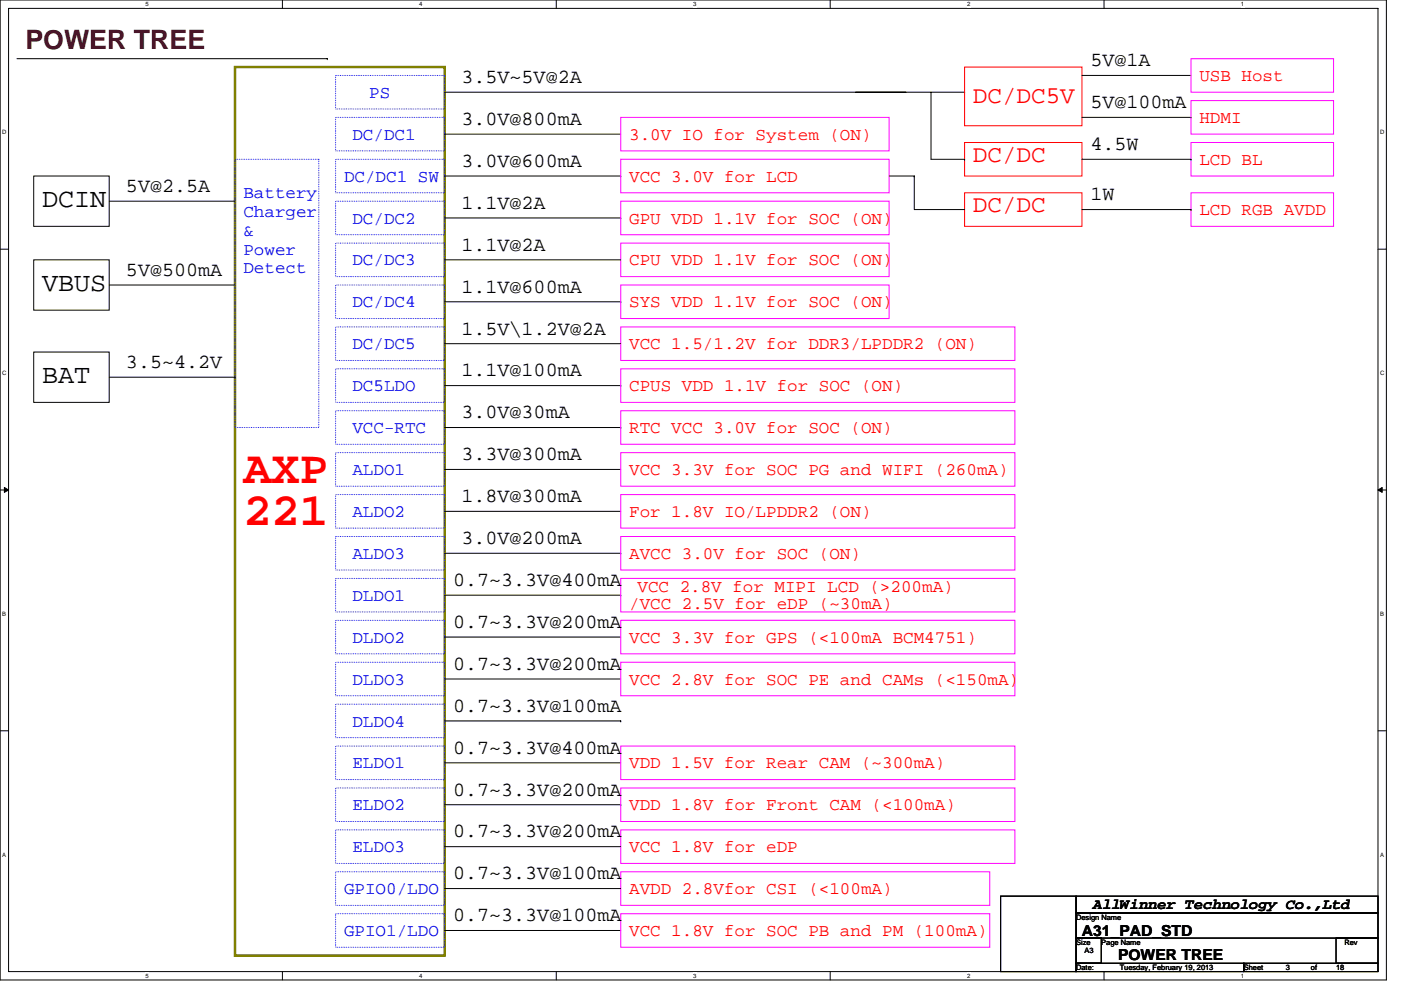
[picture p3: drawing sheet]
<svg xmlns="http://www.w3.org/2000/svg" width="297mm" height="210mm" viewBox="0 0 297 210" stroke-linecap="round" stroke-linejoin="round" font-family="sans-serif">
<defs><g id="words">
<g font-size="9.9" fill="#f00">
<text x="51.6" y="102.5">AXP</text>
<text x="51.6" y="111.4">221</text>
</g>
<text font-size="5.7" fill="#400000" x="5.4" y="10.5">POWER TREE</text>
<g font-size="5.7">
<text x="8.9" y="43.8">DCIN</text>
<text x="8.9" y="61.6">VBUS</text>
<text x="8.9" y="81.2">BAT</text>
</g>
<g font-size="5.1" fill="#f00">
<text x="206.3" y="21.9">DC/DC5V</text>
<text x="206.3" y="34.3">DC/DC</text>
<text x="206.3" y="45">DC/DC</text>
</g>
<g font-size="4.3">
<text x="97.8" y="17.6">3.5V~5V@2A</text>
<text x="231.2" y="14.1">5V@1A</text>
<text x="231.2" y="22.9">5V@100mA</text>
<text x="97.8" y="26.5">3.0V@800mA</text>
<text x="97.8" y="35.4">3.0V@600mA</text>
<text x="231.2" y="31.8">4.5W</text>
<text x="26.7" y="40.7">5V@2.5A</text>
<text x="97.8" y="44.3">1.1V@2A</text>
<text x="231.2" y="42.5">1W</text>
<text x="97.8" y="53.2">1.1V@2A</text>
<text x="26.7" y="58.5">5V@500mA</text>
<text x="97.8" y="62.1">1.1V@600mA</text>
<text x="97.8" y="71">1.5V\1.2V@2A</text>
<text x="26.7" y="78.1">3.5~4.2V</text>
<text x="97.8" y="79.8">1.1V@100mA</text>
<text x="97.8" y="88.7">3.0V@30mA</text>
<text x="97.8" y="97.6">3.3V@300mA</text>
<text x="97.8" y="106.5">1.8V@300mA</text>
<text x="97.8" y="115.4">3.0V@200mA</text>
<text x="96.1" y="124.3">0.7~3.3V@400mA</text>
<text x="96.1" y="133.2">0.7~3.3V@200mA</text>
<text x="96.1" y="142.1">0.7~3.3V@200mA</text>
<text x="96.1" y="151">0.7~3.3V@100mA</text>
<text x="96.1" y="159.9">0.7~3.3V@400mA</text>
<text x="96.1" y="168.7">0.7~3.3V@200mA</text>
<text x="96.1" y="177.6">0.7~3.3V@200mA</text>
<text x="96.1" y="186.5">0.7~3.3V@100mA</text>
<text x="96.1" y="195.4">0.7~3.3V@100mA</text>
</g>
<g font-size="3.7" fill="#f00">
<text x="254.3" y="17.2">USB Host</text>
<text x="133.4" y="29.6">3.0V IO for System (ON)</text>
<text x="254.3" y="26.1">HDMI</text>
<text x="254.3" y="35">LCD BL</text>
<text x="133.4" y="38.5">VCC 3.0V for LCD</text>
<text x="133.4" y="47.4">GPU VDD 1.1V for SOC (ON)</text>
<text x="254.3" y="45.6">LCD RGB AVDD</text>
<text x="133.4" y="56.3">CPU VDD 1.1V for SOC (ON)</text>
<text x="133.4" y="65.2">SYS VDD 1.1V for SOC (ON)</text>
<text x="133.4" y="74.1">VCC 1.5/1.2V for DDR3/LPDDR2 (ON)</text>
<text x="133.4" y="83">CPUS VDD 1.1V for SOC (ON)</text>
<text x="133.4" y="91.9">RTC VCC 3.0V for SOC (ON)</text>
<text x="133.4" y="100.8">VCC 3.3V for SOC PG and WIFI (260mA)</text>
<text x="133.4" y="109.6">For 1.8V IO/LPDDR2 (ON)</text>
<text x="133.4" y="118.5">AVCC 3.0V for SOC (ON)</text>
<text x="135.2" y="125.6">VCC 2.8V for MIPI LCD (&gt;200mA)</text>
<text x="133.4" y="129.2">/VCC 2.5V for eDP (~30mA)</text>
<text x="133.4" y="136.3">VCC 3.3V for GPS (&lt;100mA BCM4751)</text>
<text x="133.4" y="145.2">VCC 2.8V for SOC PE and CAMs (&lt;150mA)</text>
<text x="133.4" y="163">VDD 1.5V for Rear CAM (~300mA)</text>
<text x="133.4" y="171.9">VDD 1.8V for Front CAM (&lt;100mA)</text>
<text x="133.4" y="180.8">VCC 1.8V for eDP</text>
<text x="133.4" y="189.7">AVDD 2.8Vfor CSI (&lt;100mA)</text>
<text x="133.4" y="198.5">VCC 1.8V for SOC PB and PM (100mA)</text>
</g>
<g font-size="3.7" fill="#00f">
<text x="78.3" y="20.7">PS</text>
<text x="74.7" y="29.6">DC/DC1</text>
<text x="72.9" y="38.5">DC/DC1 SW</text>
<text x="51.6" y="42.1">Battery</text>
<text x="51.6" y="46.1">Charger</text>
<text x="74.7" y="47.4">DC/DC2</text>
<text x="51.6" y="50">&amp;</text>
<text x="51.6" y="54">Power</text>
<text x="51.6" y="58">Detect</text>
<text x="74.7" y="56.3">DC/DC3</text>
<text x="74.7" y="65.2">DC/DC4</text>
<text x="74.7" y="74.1">DC/DC5</text>
<text x="74.7" y="83">DC5LDO</text>
<text x="74.7" y="91.9">VCC-RTC</text>
<text x="74.7" y="100.8">ALDO1</text>
<text x="74.7" y="109.6">ALDO2</text>
<text x="74.7" y="118.5">ALDO3</text>
<text x="74.7" y="127.4">DLDO1</text>
<text x="74.7" y="136.3">DLDO2</text>
<text x="74.7" y="145.2">DLDO3</text>
<text x="74.7" y="154.1">DLDO4</text>
<text x="74.7" y="163">ELDO1</text>
<text x="74.7" y="171.9">ELDO2</text>
<text x="74.7" y="180.8">ELDO3</text>
<text x="72.9" y="189.7">GPIO0/LDO</text>
<text x="72.9" y="198.5">GPIO1/LDO</text>
</g>
<g font-size="3.2">
<text x="231.7" y="192.8">AllWinner Technology Co.,Ltd</text>
<text x="229.4" y="198.5">A31_PAD_STD</text>
<text x="237" y="203.7">POWER TREE</text>
</g>
<g font-size="1.6">
<text x="228.2" y="195.1">Design Name</text>
<text x="228.2" y="200.4">Size</text>
<text x="229.9" y="202.2">A3</text>
<text x="233.5" y="200.4">Page Name</text>
<text x="285" y="200.4">Rev</text>
<text x="228.2" y="205.7">Date:</text>
<text x="237.4" y="205.7">Tuesday, February 19, 2013</text>
<text x="263.7" y="205.7">Sheet</text>
<text x="272.6" y="205.7">3</text>
<text x="277.9" y="205.7">of</text>
<text x="283.3" y="205.7">18</text>
</g>
<g font-size="1.3">
<text x="30.8" y="1.3">5</text>
<text x="88.9" y="1.3">4</text>
<text x="147" y="1.3">3</text>
<text x="205" y="1.3">2</text>
<text x="263.1" y="1.3">1</text>
<text x=".5" y="28.4">D</text>
<text x="292.6" y="28.4">D</text>
<text x=".5" y="79.5">C</text>
<text x="292.6" y="79.5">C</text>
<text x=".5" y="130.6">B</text>
<text x="292.6" y="130.6">B</text>
<text x=".5" y="181.7">A</text>
<text x="292.6" y="181.7">A</text>
<text x="30.8" y="207.4">5</text>
<text x="88.9" y="207.4">4</text>
<text x="147" y="207.4">3</text>
<text x="205" y="207.4">2</text>
<text x="263.1" y="207.4">1</text>
</g>
</g></defs>
<path d="M0 0h293.9v207.9h-293.9zM1.8 1.8h290.4v204.3h-290.4z" fill="none" stroke="#000" stroke-width=".21"/>
<g fill="#fff">
<path d="M30.8 .2h.7v1.4h-.7z"/>
<path d="M30.8 206.3h.7v1.4h-.7z"/>
</g>
<path d="M59.9 0v1.8M59.9 206.1v1.8" fill="none" stroke="#000" stroke-width=".21"/>
<g fill="#fff">
<path d="M88.9 .2h.7v1.4h-.7z"/>
<path d="M88.9 206.3h.7v1.4h-.7z"/>
</g>
<path d="M117.9 0v1.8M117.9 206.1v1.8" fill="none" stroke="#000" stroke-width=".21"/>
<g fill="#fff">
<path d="M147 .2h.7v1.4h-.7z"/>
<path d="M147 206.3h.7v1.4h-.7z"/>
</g>
<path d="M176 0v1.8M176 206.1v1.8" fill="none" stroke="#000" stroke-width=".21"/>
<g fill="#fff">
<path d="M205 .2h.7v1.4h-.7z"/>
<path d="M205 206.3h.7v1.4h-.7z"/>
</g>
<path d="M234.1 0v1.8M234.1 206.1v1.8" fill="none" stroke="#000" stroke-width=".21"/>
<g fill="#fff">
<path d="M263.1 .2h.7v1.4h-.7z"/>
<path d="M263.1 206.3h.7v1.4h-.7z"/>
<path d="M.5 27.3h.9v1.4h-.9z"/>
<path d="M292.6 27.3h.9v1.4h-.9z"/>
<path d="M.5 78.4h.9v1.4h-.9z"/>
<path d="M292.6 78.4h.9v1.4h-.9z"/>
</g>
<path d="M0 52.9h1.8M292.2 52.9h1.7" fill="none" stroke="#000" stroke-width=".21"/>
<g fill="#fff">
<path d="M.5 129.5h.8v1.4h-.8z"/>
<path d="M292.6 129.5h.9v1.4h-.9z"/>
</g>
<path d="M0 103.9h1.8M292.2 103.9h1.7" fill="none" stroke="#000" stroke-width=".21"/>
<path d="M.9 103.4l.9 .5-.9 .5zM292.2 103.9l.8-.5v1z" fill="#000" stroke="#000" stroke-width=".21"/>
<g fill="#fff">
<path d="M.5 180.5h.8v1.4h-.8z"/>
<path d="M292.6 180.5h.9v1.4h-.9z"/>
</g>
<g fill="none" stroke="#000" stroke-width=".21">
<path d="M3.6 12.4h65.8M69.4 12.4h.1M94.3 19.6h97.8M181.4 19.6h23.1M197.4 19.6v14.2h7.1M204.5 19.6h.1M229.4 16h23.1M7.2 37.3h16v10.7h-16zM94.3 28.4h37.3M94.3 37.3h37.3M131.6 37.3h.1M188.5 37.3h5.3"/>
<path d="M193.8 37.3h.1M193.8 37.3v7.1h10.7M204.5 33.8h.1M229.4 24.9h23.1M229.4 33.8h23.1M252.5 24.9h.1M252.5 33.8h.1M7.2 55.1h16v10.7h-16zM23.2 42.7h26.6M94.3 55.1h37.3M94.3 46.2h37.3M131.6 46.2h.1"/>
<path d="M229.4 44.4h23.1M252.5 44.4h.1M7.2 74.7h16v10.6h-16zM23.2 60.5h26.6M94.3 72.9h37.3M94.3 64h37.3M131.6 64h.1M23.2 80h26.6M49.8 80h.1M94.3 99.6h37.3M94.3 81.8h37.3M94.3 90.7h37.3"/>
<path d="M131.6 81.8h.1M131.6 90.7h.1M94.3 108.5h37.3M94.3 117.3h37.3M131.6 117.3h.1M94.3 135.1h37.3M94.3 126.2h37.3M131.6 126.2h.1M0 155h1.8M94.3 144h37.3M94.3 152.9h37.3M131.6 152.9h.1"/>
<path d="M292.2 155h1.7M94.3 161.8h37.3M94.3 179.6h37.3M94.3 170.7h37.3M131.6 170.7h.1M94.3 188.5h37.3M94.3 197.4h37.3M212.2 190.1h16v16h-16zM228.2 190.1h64v3.5h-64zM228.2 193.6h64v5.4h-64zM228.2 199h5.3v5.3h-5.3zM283.3 199h8.9v5.3h-8.9z"/>
<path d="M228.2 204.3h35.5v1.8h-35.5zM263.7 204.3h28.5v1.8h-28.5z"/>
</g>
<path d="M49.8 14.2h44.5v188.5h-44.5z" fill="none" stroke="#808000" stroke-width=".53"/>
<g fill="none" stroke="#00f" stroke-width=".21" stroke-dasharray="0 .3">
<path d="M71.2 16h23.1v7.1h-23.1zM49.8 33.8h17.8v56.9h-17.8zM71.2 24.9h23.1v7.1h-23.1zM71.2 33.8h23.1v7.1h-23.1zM71.2 42.7h23.1v7.1h-23.1zM71.2 51.6h23.1v7.1h-23.1zM71.2 60.5h23.1v7.1h-23.1zM71.2 69.3h23.1v7.2h-23.1zM71.2 78.2h23.1v7.1h-23.1zM71.2 87.1h23.1v7.1h-23.1zM71.2 96h23.1v7.1h-23.1zM71.2 104.9h23.1v7.1h-23.1z"/>
<path d="M71.2 113.8h23.1v7.1h-23.1zM71.2 122.7h23.1v7.1h-23.1zM71.2 131.6h23.1v7.1h-23.1zM71.2 140.5h23.1v7.1h-23.1zM71.2 149.4h23.1v7.1h-23.1zM71.2 158.2h23.1v7.2h-23.1zM71.2 167.1h23.1v7.1h-23.1zM71.2 176h23.1v7.1h-23.1zM71.2 184.9h23.1v7.1h-23.1zM71.2 193.8h23.1v7.1h-23.1z"/>
</g>
<g fill="none" stroke="#f0f" stroke-width=".21">
<path d="M252.5 12.4h30.2v7.2h-30.2zM131.6 24.9h56.9v7.1h-56.9zM131.6 33.8h56.9v7.1h-56.9zM252.5 30.2h30.2v7.1h-30.2zM252.5 21.3h30.2v7.1h-30.2zM131.6 42.7h56.9v7.1h-56.9zM131.6 51.6h56.9v7.1h-56.9zM252.5 40.9h30.2v7.1h-30.2zM131.6 69.3h83.6v7.2h-83.6zM131.6 78.2h83.6v7.1h-83.6zM131.6 60.5h56.9v7.1h-56.9zM131.6 87.1h83.6v7.1h-83.6z"/>
<path d="M131.6 96h83.6v7.1h-83.6zM131.6 113.8h83.6v7.1h-83.6zM131.6 104.9h83.6v7.1h-83.6zM131.6 122.7h83.6v7.1h-83.6zM131.6 131.6h83.6v7.1h-83.6zM131.6 158.2h83.6v7.2h-83.6zM131.6 140.5h83.6v7.1h-83.6zM131.6 176h83.6v7.1h-83.6zM131.6 167.1h83.6v7.1h-83.6zM131.6 184.9h78.2v7.1h-78.2zM131.6 193.8h78.2v7.1h-78.2z"/>
</g>
<path d="M204.5 14.2h24.9v12.5h-24.9zM204.5 30.2h24.9v7.1h-24.9zM204.5 40.9h24.9v7.1h-24.9z" fill="none" stroke="#f00" stroke-width=".21"/>
<use href="#words"/>
</svg>
